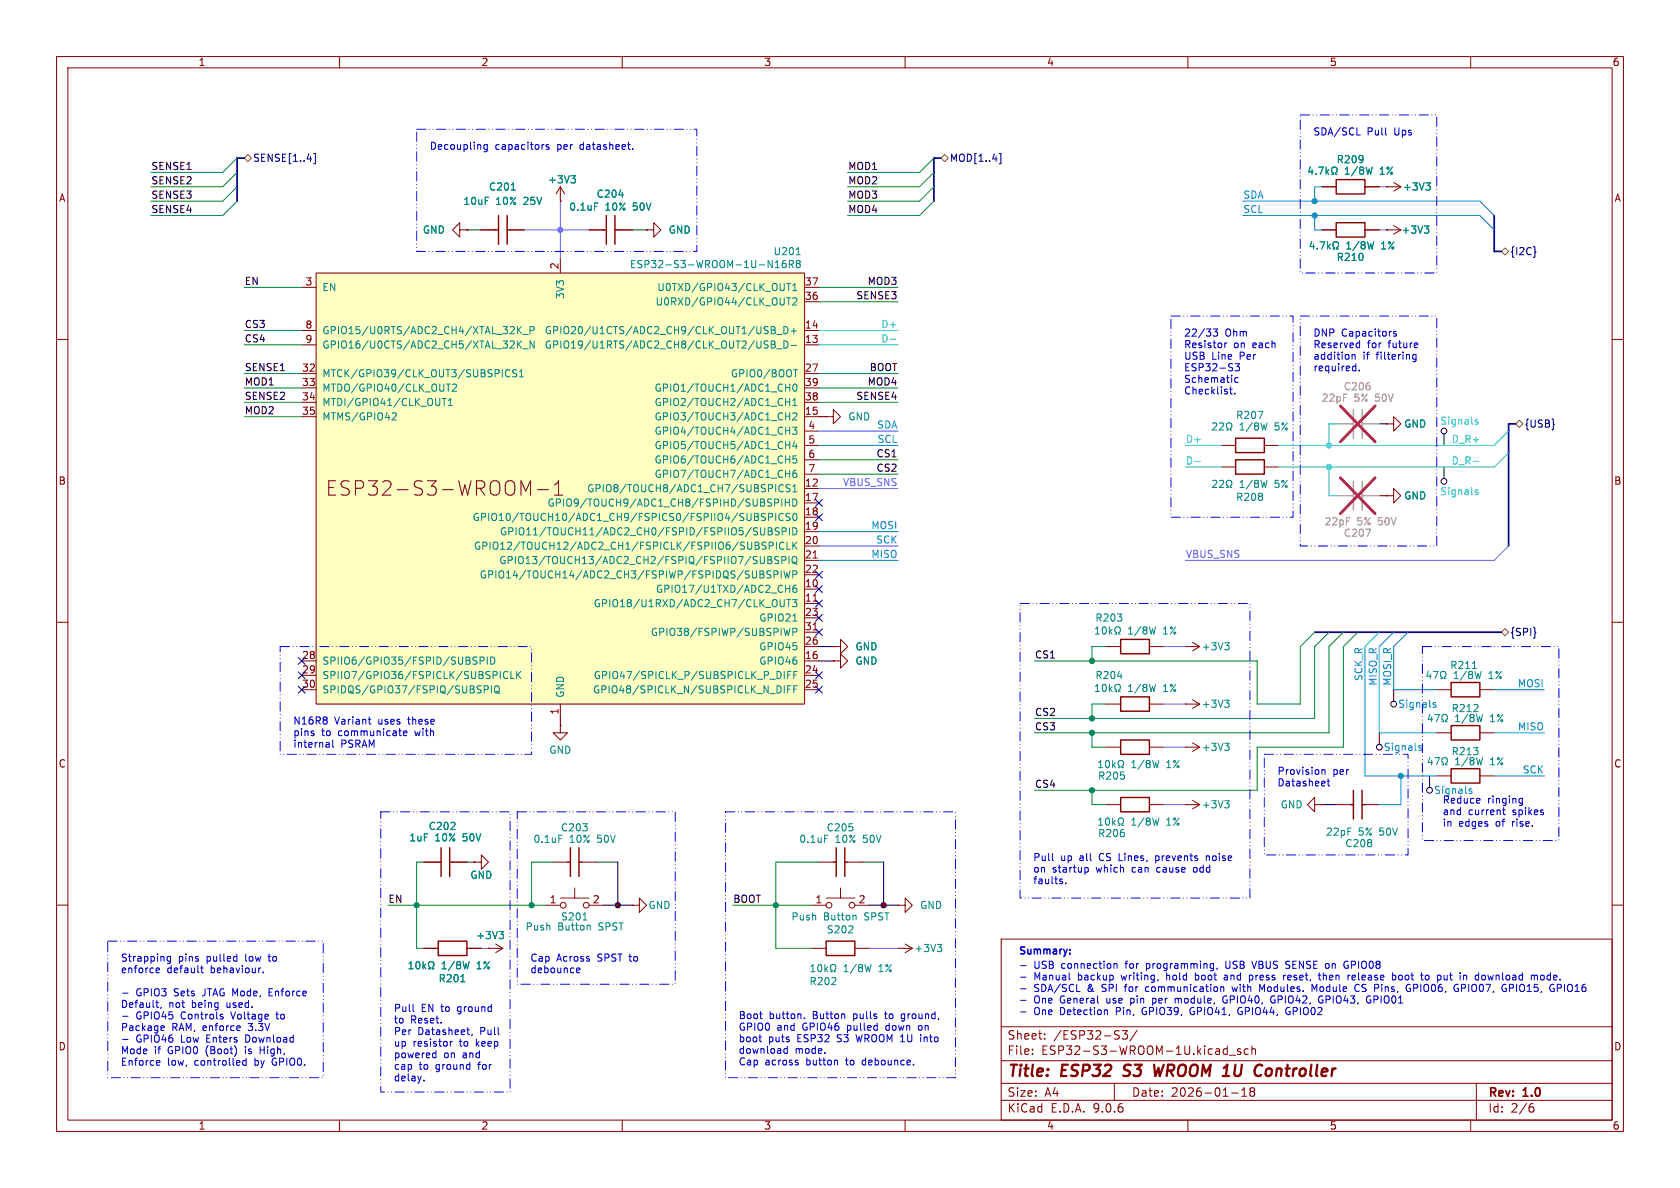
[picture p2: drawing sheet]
<svg xmlns="http://www.w3.org/2000/svg" width="297mm" height="210mm" viewBox="0 0 297 210" stroke-linecap="round" stroke-linejoin="round" font-family="sans-serif">
<defs><g id="words">
<text font-size="3.5" fill="#840000" x="57.5" y="87.9">ESP32-S3-WROOM-1</text>
<g font-size="2.8" fill="#840000">
<text x="178" y="190.9">Title:</text>
<text x="187.7" y="190.9">ESP32</text>
<text x="199.5" y="190.9">S3</text>
<text x="205.6" y="190.9">WROOM 1U</text>
<text x="225" y="190.9">Controller</text>
</g>
<g font-size="2.1" fill="#840000">
<text x="178" y="184">Sheet:</text>
<text x="186.2" y="184">/ESP32-S3/</text>
<text x="178" y="186.7">File:</text>
<text x="184.1" y="186.7">ESP32-S3-WROOM-1U.kicad_sch</text>
<text x="178" y="196.9">KiCad</text>
<text x="178" y="194.1">Size:</text>
<text x="184.7" y="194.1">A4</text>
<text x="185.7" y="196.9">E.D.A.</text>
<text x="193.3" y="196.9">9.0.6</text>
<text x="200" y="194.1">Date:</text>
<text x="207" y="194.1">2026-01-18</text>
<text x="263" y="194.3">Rev:</text>
<text x="263" y="196.9">Id:</text>
<text x="267.1" y="196.9">2/6</text>
<text x="269.4" y="194.3">1.0</text>
</g>
<g font-size="1.8" fill="#840000">
<text x="35" y="11.9">1</text>
<text x="85" y="11.9">2</text>
<text x="135" y="11.9">3</text>
<text x="185" y="11.9">4</text>
<text x="235" y="11.9">5</text>
<text x="285" y="11.9">6</text>
<text x="10.3" y="35.9">A</text>
<text x="285.3" y="35.9">A</text>
<text x="98.8" y="47.7" transform="rotate(-90 98.8 47.7)">2</text>
<text x="53.9" y="50.5">3</text>
<text x="142.2" y="50.5">37</text>
<text x="142.2" y="53.1">36</text>
<text x="53.9" y="58.2">8</text>
<text x="142.2" y="58.2">14</text>
<text x="53.3" y="65.8">32</text>
<text x="53.9" y="60.7">9</text>
<text x="142.2" y="60.7">13</text>
<text x="142.2" y="65.8">27</text>
<text x="53.3" y="68.3">33</text>
<text x="53.3" y="70.9">34</text>
<text x="142.2" y="68.3">39</text>
<text x="142.2" y="70.9">38</text>
<text x="53.3" y="73.4">35</text>
<text x="142.2" y="73.4">15</text>
<text x="142.8" y="75.9">4</text>
<text x="142.8" y="78.5">5</text>
<text x="142.8" y="81">6</text>
<text x="142.8" y="83.6">7</text>
<text x="10.3" y="85.9">B</text>
<text x="142.2" y="86.1">12</text>
<text x="142.2" y="88.6">17</text>
<text x="285.3" y="85.9">B</text>
<text x="142.2" y="91.2">18</text>
<text x="142.2" y="93.7">19</text>
<text x="142.2" y="96.3">20</text>
<text x="142.2" y="98.8">21</text>
<text x="142.2" y="101.3">22</text>
<text x="142.2" y="103.9">10</text>
<text x="142.2" y="106.4">11</text>
<text x="142.2" y="109">23</text>
<text x="142.2" y="111.5">31</text>
<text x="53.3" y="116.6">28</text>
<text x="53.3" y="119.1">29</text>
<text x="142.2" y="114">26</text>
<text x="142.2" y="116.6">16</text>
<text x="142.2" y="119.1">24</text>
<text x="53.3" y="121.7">30</text>
<text x="142.2" y="121.7">25</text>
<text x="98.8" y="126.4" transform="rotate(-90 98.8 126.4)">1</text>
<text x="10.3" y="135.9">C</text>
<text x="285.3" y="135.9">C</text>
<text x="97.1" y="159.8">1</text>
<text x="104.7" y="159.8">2</text>
<text x="144.1" y="159.8">1</text>
<text x="151.7" y="159.8">2</text>
<text x="10.3" y="185.9">D</text>
<text x="285.3" y="185.9">D</text>
<text x="35" y="199.9">1</text>
<text x="85" y="199.9">2</text>
<text x="135" y="199.9">3</text>
<text x="185" y="199.9">4</text>
<text x="235" y="199.9">5</text>
<text x="285" y="199.9">6</text>
</g>
<g font-size="1.8" fill="#000084">
<text x="44.6" y="28.8">SENSE[1..4]</text>
<text x="167.8" y="28.8">MOD[1..4]</text>
<text x="266.9" y="45.3">{I2C}</text>
<text x="269.4" y="75.8">{USB}</text>
<text x="266.9" y="112.6">{SPI}</text>
</g>
<g font-size="1.8" fill="#0000c2">
<text x="75.9" y="26.8">Decoupling</text>
<text x="87.5" y="26.8">capacitors</text>
<text x="98.6" y="26.8">per</text>
<text x="102.8" y="26.8">datasheet.</text>
<text x="232.1" y="24.3">SDA/SCL</text>
<text x="241.7" y="24.3">Pull</text>
<text x="246.6" y="24.3">Ups</text>
<text x="209.2" y="59.8">22/33</text>
<text x="216.6" y="59.8">Ohm</text>
<text x="232.1" y="59.8">DNP</text>
<text x="237.1" y="59.8">Capacitors</text>
<text x="209.2" y="61.9">Resistor</text>
<text x="209.2" y="63.9">USB</text>
<text x="209.2" y="66">ESP32-S3</text>
<text x="214.2" y="63.9">Line</text>
<text x="218.1" y="61.9">on</text>
<text x="219.3" y="63.9">Per</text>
<text x="221.6" y="61.9">each</text>
<text x="232.1" y="61.9">Reserved</text>
<text x="232.1" y="63.9">addition</text>
<text x="232.1" y="66">required.</text>
<text x="240.9" y="63.9">if</text>
<text x="241.7" y="61.9">for</text>
<text x="243.4" y="63.9">filtering</text>
<text x="245.6" y="61.9">future</text>
<text x="209.2" y="68">Schematic</text>
<text x="209.2" y="70.1">Checklist.</text>
<text x="51.8" y="128.4">N16R8</text>
<text x="51.8" y="130.5">pins</text>
<text x="56.9" y="130.5">to</text>
<text x="59.2" y="128.4">Variant</text>
<text x="59.9" y="130.5">communicate</text>
<text x="67" y="128.4">uses</text>
<text x="72.4" y="128.4">these</text>
<text x="73.6" y="130.5">with</text>
<text x="51.8" y="132.5">internal</text>
<text x="60.2" y="132.5">PSRAM</text>
<text x="225.7" y="137.3">Provision</text>
<text x="235.6" y="137.3">per</text>
<text x="225.7" y="139.3">Datasheet</text>
<text x="255" y="142.4">Reduce</text>
<text x="263" y="142.4">ringing</text>
<text x="255" y="144.4">and</text>
<text x="255" y="146.5">in</text>
<text x="257.9" y="146.5">edges</text>
<text x="259.6" y="144.4">current</text>
<text x="264.6" y="146.5">of</text>
<text x="267.5" y="144.4">spikes</text>
<text x="267.6" y="146.5">rise.</text>
<text x="182.6" y="152.5">Pull</text>
<text x="182.6" y="154.6">on</text>
<text x="186" y="154.6">startup</text>
<text x="187.5" y="152.5">up</text>
<text x="191" y="152.5">all</text>
<text x="193.9" y="154.6">which</text>
<text x="194.6" y="152.5">CS Lines,</text>
<text x="200.4" y="154.6">can</text>
<text x="204.9" y="152.5">prevents</text>
<text x="205" y="154.6">cause</text>
<text x="211.6" y="154.6">odd</text>
<text x="214.1" y="152.5">noise</text>
<text x="182.6" y="156.6">faults.</text>
<text x="21.3" y="170.3">Strapping</text>
<text x="21.3" y="172.4">enforce</text>
<text x="29.5" y="172.4">default</text>
<text x="31.5" y="170.3">pins</text>
<text x="36.6" y="170.3">pulled</text>
<text x="37.3" y="172.4">behaviour.</text>
<text x="43.7" y="170.3">low</text>
<text x="48" y="170.3">to</text>
<text x="93.7" y="170.3">Cap</text>
<text x="93.7" y="172.4">debounce</text>
<text x="98.4" y="170.3">Across</text>
<text x="105.7" y="170.3">SPST to</text>
<text x="180" y="169.4">Summary:</text>
<text x="182.8" y="171.6">USB</text>
<text x="182.8" y="173.6">Manual</text>
<text x="187.7" y="171.6">connection</text>
<text x="190.6" y="173.6">backup</text>
<text x="198.5" y="173.6">writing,</text>
<text x="199.3" y="171.6">for</text>
<text x="203.1" y="171.6">programming,</text>
<text x="206.7" y="173.6">hold</text>
<text x="211.9" y="173.6">boot</text>
<text x="217.3" y="173.6">and</text>
<text x="217.3" y="171.6">USB</text>
<text x="221.9" y="173.6">press</text>
<text x="222.3" y="171.6">VBUS</text>
<text x="228.2" y="173.6">reset,</text>
<text x="228.4" y="171.6">SENSE on</text>
<text x="234.6" y="173.6">then</text>
<text x="239.1" y="171.6">GPIO08</text>
<text x="239.9" y="173.6">release</text>
<text x="248" y="173.6">boot</text>
<text x="253.3" y="173.6">to</text>
<text x="256.4" y="173.6">put</text>
<text x="260.6" y="173.6">in</text>
<text x="263.5" y="173.6">download</text>
<text x="273.6" y="173.6">mode.</text>
<text x="21.3" y="178.5">Default,</text>
<text x="24" y="176.5">GPIO3</text>
<text x="29.8" y="178.5">not</text>
<text x="30.9" y="176.5">Sets</text>
<text x="34" y="178.5">being</text>
<text x="36.1" y="176.5">JTAG Mode,</text>
<text x="40.3" y="178.5">used.</text>
<text x="48.2" y="176.5">Enforce</text>
<text x="69.5" y="179.2">Pull</text>
<text x="74.5" y="179.2">EN to</text>
<text x="81.1" y="179.2">ground</text>
<text x="182.8" y="175.7">SDA/SCL</text>
<text x="182.8" y="177.7">One</text>
<text x="182.8" y="179.8">One</text>
<text x="187.5" y="177.7">General</text>
<text x="187.5" y="179.8">Detection</text>
<text x="192.3" y="175.7">&amp;</text>
<text x="195.1" y="175.7">SPI</text>
<text x="195.9" y="177.7">use</text>
<text x="197.6" y="179.8">Pin,</text>
<text x="199.3" y="175.7">for</text>
<text x="200.3" y="177.7">pin</text>
<text x="202.4" y="179.8">GPIO39,</text>
<text x="203.2" y="175.7">communication</text>
<text x="204.4" y="177.7">per</text>
<text x="208.6" y="177.7">module,</text>
<text x="211" y="179.8">GPIO41,</text>
<text x="217.2" y="177.7">GPIO40,</text>
<text x="218.7" y="175.7">with</text>
<text x="219.7" y="179.8">GPIO44,</text>
<text x="223.7" y="175.7">Modules.</text>
<text x="225.9" y="177.7">GPIO42,</text>
<text x="228.4" y="179.8">GPIO02</text>
<text x="233.2" y="175.7">Module</text>
<text x="234.6" y="177.7">GPIO43,</text>
<text x="241" y="175.7">CS Pins,</text>
<text x="243.3" y="177.7">GPIO01</text>
<text x="250.5" y="175.7">GPIO06,</text>
<text x="259.1" y="175.7">GPIO07,</text>
<text x="267.8" y="175.7">GPIO15,</text>
<text x="276.5" y="175.7">GPIO16</text>
<text x="21.3" y="182.6">Package</text>
<text x="24" y="180.5">GPIO45</text>
<text x="24" y="184.6">GPIO46</text>
<text x="30.4" y="182.6">RAM, enforce</text>
<text x="32.1" y="180.5">Controls</text>
<text x="32.1" y="184.6">Low</text>
<text x="36.8" y="184.6">Enters</text>
<text x="41.2" y="180.5">Voltage</text>
<text x="43.9" y="184.6">Download</text>
<text x="44.2" y="182.6">3.3V</text>
<text x="49.4" y="180.5">to</text>
<text x="69.5" y="181.3">to</text>
<text x="69.5" y="183.3">Per</text>
<text x="69.5" y="185.3">up</text>
<text x="72.6" y="181.3">Reset.</text>
<text x="73" y="185.3">resistor</text>
<text x="73.8" y="183.3">Datasheet,</text>
<text x="81.4" y="185.3">to</text>
<text x="84.4" y="185.3">keep</text>
<text x="85" y="183.3">Pull</text>
<text x="130.5" y="180.5">Boot</text>
<text x="130.5" y="182.5">GPIO0</text>
<text x="130.5" y="184.6">boot</text>
<text x="135.8" y="184.6">puts</text>
<text x="136" y="180.5">button.</text>
<text x="137.3" y="182.5">and</text>
<text x="141.1" y="184.6">ESP32</text>
<text x="142" y="182.5">GPIO46</text>
<text x="143.8" y="180.5">Button</text>
<text x="148.3" y="184.6">S3</text>
<text x="150" y="182.5">pulled</text>
<text x="151.1" y="180.5">pulls</text>
<text x="151.9" y="184.6">WROOM 1U</text>
<text x="156.9" y="180.5">to</text>
<text x="157.1" y="182.5">down</text>
<text x="160" y="180.5">ground,</text>
<text x="163" y="182.5">on</text>
<text x="163.6" y="184.6">into</text>
<text x="21.3" y="186.7">Mode</text>
<text x="21.3" y="188.7">Enforce</text>
<text x="27.3" y="186.7">if</text>
<text x="29.6" y="188.7">low,</text>
<text x="29.8" y="186.7">GPIO0</text>
<text x="34.5" y="188.7">controlled</text>
<text x="36.6" y="186.7">(Boot)</text>
<text x="43.8" y="186.7">is</text>
<text x="45.3" y="188.7">by</text>
<text x="46.6" y="186.7">High,</text>
<text x="48.6" y="188.7">GPIO0.</text>
<text x="69.5" y="187.4">powered</text>
<text x="69.5" y="189.4">cap</text>
<text x="69.5" y="191.5">delay.</text>
<text x="74.1" y="189.4">to</text>
<text x="77.1" y="189.4">ground</text>
<text x="78.4" y="187.4">on</text>
<text x="81.9" y="187.4">and</text>
<text x="84.8" y="189.4">for</text>
<text x="130.5" y="186.6">download</text>
<text x="130.5" y="188.7">Cap</text>
<text x="135.2" y="188.7">across</text>
<text x="140.6" y="186.6">mode.</text>
<text x="142.6" y="188.7">button</text>
<text x="149.8" y="188.7">to</text>
<text x="152.9" y="188.7">debounce.</text>
</g>
<g font-size="1.8" fill="#008484">
<text x="236.2" y="29.1">R209</text>
<text x="86.3" y="33.9">C201</text>
<text x="96.8" y="32.6">+3V3</text>
<text x="105.4" y="35.2">C204</text>
<text x="237.7" y="31.1">1/8W</text>
<text x="244.1" y="31.1">1%</text>
<text x="247.9" y="33.9">+3V3</text>
<text x="74.7" y="41.5">GND</text>
<text x="81.8" y="36.4">10uF</text>
<text x="87.6" y="36.4">10%</text>
<text x="92.7" y="36.4">25V</text>
<text x="100.5" y="37.4">0.1uF</text>
<text x="107" y="37.4">10%</text>
<text x="112" y="37.4">50V</text>
<text x="118.1" y="41.5">GND</text>
<text x="247.7" y="41.5">+3V3</text>
<text x="111.3" y="47.6">ESP32-S3-WROOM-1U-N16R8</text>
<text x="136.7" y="45.3">U201</text>
<text x="236.2" y="46.3">R210</text>
<text x="237.9" y="44.3">1/8W</text>
<text x="244.3" y="44.3">1%</text>
<text x="56.9" y="51.7">EN</text>
<text x="99.9" y="53" transform="rotate(-90 99.9 53)">3V3</text>
<text x="116.1" y="51.7">U0TXD/GPIO43/CLK_OUT1</text>
<text x="56.9" y="59.3">GPIO15/U0RTS/ADC2_CH4/XTAL_32K_P</text>
<text x="96.2" y="59.3">GPIO20/U1CTS/ADC2_CH9/CLK_OUT1/USB_D+</text>
<text x="115.8" y="54.2">U0RXD/GPIO44/CLK_OUT2</text>
<text x="56.9" y="61.8">GPIO16/U0CTS/ADC2_CH5/XTAL_32K_N</text>
<text x="96.2" y="61.8">GPIO19/U1RTS/ADC2_CH8/CLK_OUT2/USB_D-</text>
<text x="56.9" y="66.9">MTCK/GPIO39/CLK_OUT3/SUBSPICS1</text>
<text x="56.9" y="69.4">MTDO/GPIO40/CLK_OUT2</text>
<text x="56.9" y="72">MTDI/GPIO41/CLK_OUT1</text>
<text x="115.6" y="69.4">GPIO1/TOUCH1/ADC1_CH0</text>
<text x="115.6" y="72">GPIO2/TOUCH2/ADC1_CH1</text>
<text x="129.1" y="66.9">GPIO0/BOOT</text>
<text x="56.9" y="74.5">MTMS/GPIO42</text>
<text x="115.6" y="74.5">GPIO3/TOUCH3/ADC1_CH2</text>
<text x="115.6" y="77.1">GPIO4/TOUCH4/ADC1_CH3</text>
<text x="149.9" y="74.5">GND</text>
<text x="218.4" y="74.3">R207</text>
<text x="219.1" y="76.3">1/8W</text>
<text x="225.5" y="76.3">5%</text>
<text x="248.2" y="75.8">GND</text>
<text x="115.6" y="79.6">GPIO5/TOUCH5/ADC1_CH4</text>
<text x="115.6" y="82.1">GPIO6/TOUCH6/ADC1_CH5</text>
<text x="96.7" y="89.8">GPIO9/TOUCH9/ADC1_CH8/FSPIHD/SUBSPIHD</text>
<text x="103.7" y="87.2">GPIO8/TOUCH8/ADC1_CH7/SUBSPICS1</text>
<text x="115.6" y="84.7">GPIO7/TOUCH7/ADC1_CH6</text>
<text x="218.4" y="88.7">R208</text>
<text x="219.1" y="86.5">1/8W</text>
<text x="225.5" y="86.5">5%</text>
<text x="248.2" y="88.5">GND</text>
<text x="83.4" y="92.3">GPIO10/TOUCH10/ADC1_CH9/FSPICS0/FSPIIO4/SUBSPICS0</text>
<text x="88.3" y="94.8">GPIO11/TOUCH11/ADC2_CH0/FSPID/FSPIIO5/SUBSPID</text>
<text x="83.7" y="97.4">GPIO12/TOUCH12/ADC2_CH1/FSPICLK/FSPIIO6/SUBSPICLK</text>
<text x="88.2" y="99.9">GPIO13/TOUCH13/ADC2_CH2/FSPIQ/FSPIIO7/SUBSPIQ</text>
<text x="84.7" y="102.5">GPIO14/TOUCH14/ADC2_CH3/FSPIWP/FSPIDQS/SUBSPIWP</text>
<text x="104.9" y="107.5">GPIO18/U1RXD/ADC2_CH7/CLK_OUT3</text>
<text x="115.9" y="105">GPIO17/U1TXD/ADC2_CH6</text>
<text x="115" y="112.6">GPIO38/FSPIWP/SUBSPIWP</text>
<text x="134.1" y="110.1">GPIO21</text>
<text x="193.6" y="110.1">R203</text>
<text x="199.4" y="112.4">1/8W</text>
<text x="205.7" y="112.4">1%</text>
<text x="56.9" y="117.7">SPIIO6/GPIO35/FSPID/SUBSPID</text>
<text x="134.1" y="115.2">GPIO45</text>
<text x="134.1" y="117.7">GPIO46</text>
<text x="151.1" y="115.2">GND</text>
<text x="151.1" y="117.7">GND</text>
<text x="212.4" y="115.2">+3V3</text>
<text x="256.3" y="118.5">R211</text>
<text x="56.9" y="120.2">SPIIO7/GPIO36/FSPICLK/SUBSPICLK</text>
<text x="56.9" y="122.8">SPIDQS/GPIO37/FSPIQ/SUBSPIQ</text>
<text x="99.9" y="123.4" transform="rotate(-90 99.9 123.4)">GND</text>
<text x="104.7" y="122.8">GPIO48/SPICLK_N/SUBSPICLK_N_DIFF</text>
<text x="104.9" y="120.2">GPIO47/SPICLK_P/SUBSPICLK_P_DIFF</text>
<text x="193.6" y="120.2">R204</text>
<text x="199.4" y="122.5">1/8W</text>
<text x="205.7" y="122.5">1%</text>
<text x="212.4" y="125.3">+3V3</text>
<text x="256.9" y="120.2">1/8W</text>
<text x="263.3" y="120.2">1%</text>
<text x="256.5" y="126.1">R212</text>
<text x="257.2" y="127.9">1/8W</text>
<text x="263.6" y="127.9">1%</text>
<text x="97" y="133.5">GND</text>
<text x="199.9" y="136">1/8W</text>
<text x="206.3" y="136">1%</text>
<text x="212.4" y="132.9">+3V3</text>
<text x="256.5" y="133.7">R213</text>
<text x="257.2" y="135.5">1/8W</text>
<text x="263.6" y="135.5">1%</text>
<text x="194" y="138">R205</text>
<text x="212.4" y="143.1">+3V3</text>
<text x="226.3" y="143.1">GND</text>
<text x="72.3" y="148.9">1uF</text>
<text x="75.7" y="146.9">C202</text>
<text x="76.9" y="148.9">10%</text>
<text x="81.9" y="148.9">50V</text>
<text x="94.2" y="149.2">0.1uF</text>
<text x="99" y="147.2">C203</text>
<text x="100.6" y="149.2">10%</text>
<text x="105.7" y="149.2">50V</text>
<text x="141.2" y="149.2">0.1uF</text>
<text x="146" y="147.2">C205</text>
<text x="147.6" y="149.2">10%</text>
<text x="152.7" y="149.2">50V</text>
<text x="194" y="148.2">R206</text>
<text x="199.9" y="146.2">1/8W</text>
<text x="206.3" y="146.2">1%</text>
<text x="234.3" y="147.9">22pF</text>
<text x="237.7" y="150">C208</text>
<text x="240.1" y="147.9">5%</text>
<text x="244" y="147.9">50V</text>
<text x="83.1" y="155.5">GND</text>
<text x="114.5" y="160.9">GND</text>
<text x="162.6" y="160.9">GND</text>
<text x="84.1" y="166.2">+3V3</text>
<text x="92.8" y="164.7">Push</text>
<text x="98.6" y="164.7">Button</text>
<text x="99.1" y="162.9">S201</text>
<text x="105.9" y="164.7">SPST</text>
<text x="139.8" y="162.9">Push</text>
<text x="145.6" y="162.9">Button</text>
<text x="146.1" y="165.2">S202</text>
<text x="152.9" y="162.9">SPST</text>
<text x="77.4" y="173.8">R201</text>
<text x="78" y="171.6">1/8W</text>
<text x="84.4" y="171.6">1%</text>
<text x="149.1" y="172.1">1/8W</text>
<text x="155.5" y="172.1">1%</text>
<text x="161.6" y="168.5">+3V3</text>
<text x="143" y="174.3">R202</text>
</g>
<g font-size="1.8">
<text x="26.7" y="35.2">SENSE3</text>
<text x="26.7" y="32.7">SENSE2</text>
<text x="26.7" y="30.1">SENSE1</text>
<text x="149.9" y="30.1">MOD1</text>
<text x="149.9" y="35.2">MOD3</text>
<text x="149.9" y="32.7">MOD2</text>
<text x="26.7" y="37.8">SENSE4</text>
<text x="149.9" y="37.8">MOD4</text>
<text x="43.2" y="50.5">EN</text>
<text x="151.3" y="53">SENSE3</text>
<text x="153.3" y="50.5">MOD3</text>
<text x="43.2" y="58.1">CS3</text>
<text x="43.2" y="60.6">CS4</text>
<text x="43.2" y="65.7">SENSE1</text>
<text x="153.6" y="65.7">BOOT</text>
<text x="43.2" y="70.8">SENSE2</text>
<text x="43.2" y="68.2">MOD1</text>
<text x="151.3" y="70.8">SENSE4</text>
<text x="153.3" y="68.2">MOD4</text>
<text x="43.2" y="73.3">MOD2</text>
<text x="154.9" y="80.9">CS1</text>
<text x="154.9" y="83.5">CS2</text>
<text x="182.9" y="116.5">CS1</text>
<text x="182.9" y="126.7">CS2</text>
<text x="182.9" y="129.2">CS3</text>
<text x="182.9" y="139.4">CS4</text>
<text x="68.6" y="159.7">EN</text>
<text x="129.5" y="159.7">BOOT</text>
</g>
<g font-size="1.8" fill="#0089ff">
<text x="219.7" y="35.2">SDA</text>
<text x="219.7" y="37.8">SCL</text>
<text x="155" y="75.9">SDA</text>
<text x="155" y="78.4">SCL</text>
<text x="154" y="93.6">MOSI</text>
<text x="154" y="98.7">MISO</text>
<text x="154.8" y="96.2">SCK</text>
<text x="241" y="120.5" transform="rotate(-90 241 120.5)">SCK_R</text>
<text x="243.5" y="121.3" transform="rotate(-90 243.5 121.3)">MISO_R</text>
<text x="246" y="121.3" transform="rotate(-90 246 121.3)">MOSI_R</text>
<text x="247.1" y="125.3">Signals</text>
<text x="268.3" y="121.6">MOSI</text>
<text x="268.3" y="129.2">MISO</text>
<text x="244.5" y="132.9">Signals</text>
<text x="269.1" y="136.8">SCK</text>
<text x="253.4" y="140.6">Signals</text>
</g>
<g font-size="1.8" fill="#00f5ff">
<text x="155.7" y="58.1">D+</text>
<text x="155.7" y="60.6">D-</text>
<text x="254.5" y="75.3">Signals</text>
<text x="209.5" y="78.4">D+</text>
<text x="209.5" y="82.2">D-</text>
<text x="256.5" y="78.4">D_R+</text>
<text x="256.5" y="82.2">D_R-</text>
<text x="254.5" y="87.7">Signals</text>
</g>
<g font-size="1.8" fill="#a1a1a1">
<text x="233.5" y="71.2">22pF</text>
<text x="237.5" y="69.2">C206</text>
<text x="239.4" y="71.2">5%</text>
<text x="243.2" y="71.2">50V</text>
<text x="234.1" y="93.1">22pF</text>
<text x="237.5" y="95.1">C207</text>
<text x="239.9" y="93.1">5%</text>
<text x="243.7" y="93.1">50V</text>
</g>
<g font-size="1.8" fill="#c500ff">
<text x="148.9" y="86">VBUS_SNS</text>
<text x="209.5" y="98.7">VBUS_SNS</text>
</g>
</g></defs>
<g fill="none" stroke="#840000" stroke-width=".18">
<path d="M10 10h277v190h-277zM12 12h273v186h-273zM60 10v2M110 10v2M160 10v2M210 10v2M260 10v2M99.1 35.6h.1M99.1 33l-.8 1.3M99.1 33l.7 1.3M99.1 33v2.6M233.7 33h2.5"/>
<path d="M241.3 33h2.5M245.1 33h.1M245.1 33h2.5M246.4 39.9l1.2 .7M246.4 32.3l1.2 .7M247.6 33l-1.2 .8M81.3 40.6v-1.2l-1.3 1.2 1.3 1.3v-1.3h1.2M82.5 40.6h.1M85.1 40.6h2.5M90.2 40.6h2.5M104.1 40.6h2.6M109.2 40.6h2.6"/>
<path d="M114.3 40.6h1.3v-1.2l1.2 1.2-1.2 1.3v-1.3M114.3 40.6h.1M245.1 40.6h.1M245.1 40.6h2.5M247.6 40.6l-1.2 .8M10 60h2M146 73.7h1.3v-1.3l1.3 1.3-1.3 1.2v-1.2M146 73.7h.1M245.1 74.9h1.3v-1.2l1.2 1.2-1.2 1.3v-1.3M245.1 74.9h.1M285 60h2M10 110h2"/>
<path d="M147.3 114.3h1.3v-1.3l1.3 1.3-1.3 1.3v-1.3M147.3 114.3h.1M147.3 116.8h1.3v-1.2l1.3 1.2-1.3 1.3v-1.3M147.3 116.8h.1M209.5 114.3h.1M209.5 114.3h2.6M210.8 113.5l1.3 .8M212.1 114.3l-1.3 .8M285 110h2M99.1 128.3v1.2h1.2l-1.2 1.3-1.3-1.3h1.3M99.1 128.3h.1M195.6 124.5h2.5"/>
<path d="M195.6 132.1h2.5M203.2 124.5h2.5M203.2 132.1h2.5M209.5 124.5h.1M209.5 132.1h.1M209.5 124.5h2.6M209.5 132.1h2.6M210.8 123.7l1.3 .8M210.8 131.3l1.3 .8M212.1 124.5l-1.3 .7M212.1 132.1l-1.3 .7M254 137.2h2.5"/>
<path d="M254 129.5h2.5M254 121.9h2.5M261.6 137.2h2.6M261.6 129.5h2.6M261.6 121.9h2.6M74.9 152.4h2.6M80 152.4h2.5M83.8 152.4h1.3v-1.3l1.3 1.3-1.3 1.3v-1.3M83.8 152.4h.1M97.8 152.4h2.5M99.1 158.8h5M101.6 157v1.8"/>
<path d="M102.9 152.4h2.5M144.8 152.4h2.5M146 158.8h5.1M148.6 157v1.8M149.9 152.4h2.5M195.6 142.2h2.5M203.2 142.2h2.5M209.5 142.2h.1M209.5 142.2h2.6M210.8 141.5l1.3 .7M212.1 142.2l-1.3 .8M10 160h2"/>
<path d="M74.9 167.6h2.6M82.5 167.6h2.6M86.4 167.6h.1M86.4 167.6h2.5M87.6 166.9l1.3 .7M88.9 167.6l-1.3 .8M96.5 160h2.6M104.1 160h2.6M111.8 160h1.2v-1.2l1.3 1.2-1.3 1.3v-1.3M111.8 160h.1M143.5 167.6h2.5M143.5 160h2.5"/>
<path d="M151.1 167.6h2.6M151.1 160h2.6M158.7 160h1.3v-1.2l1.3 1.2-1.3 1.3v-1.3M158.7 160h.1M158.7 167.6h.1M158.7 167.6h2.6M160 166.9l1.3 .7M161.3 167.6l-1.3 .8M177 166h108v32h-108zM285 160h2M60 198v2M110 198v2"/>
<path d="M160 198v2M177 194.5h108M177 191.5h108M177 187.5h108M177 181.5h108M182.5 186.3v.1M182.5 185.5v.1M184.7 183.6v.1M184.7 182.8v.1M197 191.5v3M198.4 182.2h.9l-.5 .6 .4 .1v.7l-.2 .1h-.4l-.2-.1M201 182.1l-1.3 2"/>
<path d="M210 198v2M216.8 185.4l.2 .1M217 184.9v1.5M217 186.3l-.2 .1M217.3 186.5h1.2M217.7 193.2h1.2M219.3 185.5l-.3-.1-.3 .2 .1 .2 .5 .2v.3h-.6M219.5 193.8h.9M219.5 192.7l.5-.4v1.5M220.7 185.5l-.5-.1-.2 .3v.4l.1 .2h.6M221.2 192.9l-.2 .3v.5l.2 .1 .5-.1 .1-.2-.1-.4-.2-.2M221.2 192.9l-.2-.2 .2-.4 .5 .1 .1 .2-.3 .3"/>
<path d="M221.2 192.9h.3M221.3 185.5l.2-.1 .4 .1 .1 .9M221.3 184.9v1.5M260 198v2M261 191.5v6.5M270.6 195.7h.4l.2 .3-.1 .5-.5 .1M271 195.1l-.4 .1"/>
<circle cx="99.6" cy="160" r=".51"/>
<circle cx="103.6" cy="160" r=".51"/>
<circle cx="146.6" cy="160" r=".51"/>
<circle cx="150.6" cy="160" r=".51"/>
</g>
<path d="M198.6 190.1l.2 .1M198.9 188.4l-.2 .4 .1 .2M204 188.2l.3 2 .5-1.4 .2 1.4 .7-2M224.5 188.9a.62 .62 0 0 0-.7 .4v.7a.52 .52 0 0 0 .8 .1" fill="none" stroke="#840000" stroke-width=".4"/>
<g fill="none" stroke="#008484" stroke-width=".18">
<path d="M90.4 33.6h.7M100.9 31.1h.8l-.4 .4M101.5 31.5l.2 .3v.3l-.2 .2M105.1 35.9h.6M109.4 34.4h.8M231.7 29.5l-.3 .9h.7M232 30v.8M232.6 30.7v.1M233.1 29.5h.9l-.6 1.3M234.4 29.5v1.3M234.6 30.3l.3 .5M234.9 30l-.5 .4"/>
<path d="M235.8 29.5l-.2 .1a.58 .58 0 0 0 .1 1v.2h-.3M236.2 29.6a.58 .58 0 0 1-.1 1v.2h.3M242.6 29.5l-.3 1.3M251.8 39.9h.8l-.4 .5M252.1 32.3h.8l-.5 .5M252.6 32.8l.3 .3v.3l-.3 .2M252.4 40.4l.2 .3v.3l-.2 .2M197.6 119.5h.8M216.5 113.6h.8l-.4 .5M217.1 114.1l.2 .2v.3l-.2 .3M252.5 118.6l-.3 .9h.8M252.8 119.1v.9"/>
<path d="M253.4 118.7h.8l-.5 1.3M254.7 120h.3v-.3a.54 .54 0 0 1-.3-.7 .54 .54 0 0 1 .7-.3 .58 .58 0 0 1-.1 1v.3h.3M260.3 118.2h.7M261.8 118.7l-.3 1.3M193.6 122.2h.8M193.6 121.3l.4-.3v1.2M194.2 135.7h.7M194.2 134.8l.4-.4v1.3M195 121.1l.2-.1a.68 .68 0 0 1 .4 .6 .68 .68 0 0 1-.4 .6l-.2-.1-.1-.3zM195.6 134.5l.1-.1a.68 .68 0 0 1 .5 .7 .68 .68 0 0 1-.5 .6 .84 .84 0 0 1-.1-1.2zM196.1 121v1.2M196.2 121.8l.4 .4"/>
<path d="M196.6 121.4l-.5 .5M196.7 134.4v1.3M196.8 135.2l.4 .5M197.1 122.2h.3v-.2a.54 .54 0 0 1-.3-.7 .54 .54 0 0 1 .8-.3 .58 .58 0 0 1-.1 1v.2h.3M197.2 134.9l-.5 .4M197.7 135.7h.3v-.2a.54 .54 0 0 1-.3-.8 .54 .54 0 0 1 .8-.2 .58 .58 0 0 1-.2 1v.2h.3M204.3 121l-.3 1.2M204.9 134.4l-.3 1.3M216.5 123.8h.8l-.4 .5M216.5 131.4h.8l-.4 .5M217.1 131.9l.2 .2v.3l-.2 .3M217.1 124.3l.2 .2v.3l-.2 .2"/>
<path d="M252.8 133.9l-.3 .9h.8M252.8 126.2l-.3 1h.8M253.1 126.7v.9M253.1 134.4v.8M253.6 133.9h.9l-.6 1.3M253.6 126.3h.9l-.6 1.3M254.9 135.2h.3v-.2a.54 .54 0 0 1-.3-.8 .54 .54 0 0 1 .8-.2 .58 .58 0 0 1-.1 1v.2h.3M254.9 127.6h.3v-.3a.54 .54 0 0 1-.3-.7 .54 .54 0 0 1 .8-.2 .58 .58 0 0 1-.1 .9v.3h.3M262.1 133.9l-.3 1.3M262.1 126.3l-.3 1.3M194.2 145l.4-.4v1.3M194.2 145.9h.7"/>
<path d="M195.6 144.7l.1-.1a.68 .68 0 0 1 .5 .6 .68 .68 0 0 1-.5 .7 .84 .84 0 0 1-.1-1.2zM196.7 144.6v1.3M196.8 145.4l.4 .5M197.2 145l-.5 .5M197.7 145.9h.3v-.3a.54 .54 0 0 1-.3-.7 .54 .54 0 0 1 .8-.2 .58 .58 0 0 1-.2 .9v.3h.3M204.9 144.6l-.3 1.3M216.5 141.5h.8l-.4 .5M217.1 142l.2 .3v.3l-.2 .2M72.3 171.3h.7M72.3 170.4l.4-.4v1.3M73.6 170.1l.2-.1a.68 .68 0 0 1 .5 .6 .68 .68 0 0 1-.5 .7l-.2-.2-.1-.3zM74.8 170v1.3"/>
<path d="M74.9 170.8l.4 .5M75.3 170.4l-.5 .5M75.8 171.3h.3v-.3a.54 .54 0 0 1-.3-.7 .54 .54 0 0 1 .7-.2 .58 .58 0 0 1-.1 .9v.3h.3M81.5 173.6h.7M82.9 170l-.3 1.3M88.2 164.7h.8l-.4 .4M88.8 165.1l.2 .3v.3l-.2 .2M103.1 162.6h.7M104.2 163.6l.2 .1v.7M143.4 171.8h.7M143.4 170.9l.3-.4v1.3M144.7 170.6l.2-.1a.68 .68 0 0 1 .4 .6 .68 .68 0 0 1-.4 .7 .84 .84 0 0 1-.2-1.2z"/>
<path d="M145.8 170.5v1.3M146 171.3l.3 .5M146.3 170.9l-.5 .5M146.8 171.8h.3v-.3a.54 .54 0 0 1-.3-.7 .54 .54 0 0 1 .8-.2 .58 .58 0 0 1-.1 .9v.3h.3M150 164.9h.8M150.7 163.8v.4M151.2 161.8l.1 .2v.6M154 170.5l-.3 1.3M165.7 166.9h.8l-.4 .5M166.3 167.4l.2 .3v.3l-.2 .2"/>
</g>
<path d="M238.8 74.9h.5M239.3 72.4v5.1M240.8 72.4v5.1M240.8 74.9h.5M238.8 87.6h.5M239.3 85.1v5.1M240.8 87.6h.5M240.8 85.1v5.1" fill="none" stroke="#a1a1a1" stroke-width=".25"/>
<path d="M236.2 74.9h2.6M241.3 74.9h2.5M236.2 87.6h2.6M241.3 87.6h2.5M242.3 93.5l-.5 1.3" fill="none" stroke="#a1a1a1" stroke-width=".18"/>
<path d="M237 71.8l6.1 6.3M243.1 71.8l-6.1 6.3M237 84.5l6.1 6.3M243.1 84.5l-6.1 6.3" fill="none" stroke="#ff2626" stroke-width=".46"/>
<g fill="none" stroke="#840000" stroke-width=".25">
<path d="M88.1 38.1v5.1M89.7 38.1v5.1M107.2 38.1v5.1M108.7 38.1v5.1M236.2 31.8h5.1v2.5h-5.1zM87.6 40.6h.5M89.7 40.6h.5M106.7 40.6h.5M108.7 40.6h.5M198.1 123.2h5.1v2.5h-5.1zM198.1 130.8h5.1v2.6h-5.1zM256.5 135.9h5.1v2.5h-5.1z"/>
<path d="M256.5 128.3h5.1v2.5h-5.1zM256.5 120.7h5.1v2.5h-5.1zM77.5 152.4h.5M78 149.9v5M79.5 152.4h.5M79.5 149.9v5M100.3 152.4h.5M100.8 149.9v5M102.4 152.4h.5M102.4 149.9v5M147.3 152.4h.5M147.8 149.9v5"/>
<path d="M149.4 152.4h.5M149.4 149.9v5M198.1 141h5.1v2.5h-5.1zM77.5 166.4h5v2.5h-5zM146 166.4h5.1v2.5h-5.1z"/>
</g>
<path d="M55.9 48.3h86.3v76.2h-86.3z" fill="#ffffc2"/>
<g fill="none" stroke="#840000" stroke-width=".18">
<path d="M99.1 35.6h.1M233.7 33h2.5M241.3 33h2.5M245.1 33h.1M53.3 50.8h2.6M53.3 58.4h2.6M55.9 48.3h86.3v76.2h-86.3zM82.5 40.6h.1M85.1 40.6h2.5M90.2 40.6h2.5M99.1 45.7v2.6M104.1 40.6h2.6"/>
<path d="M109.2 40.6h2.6M114.3 40.6h.1M142.2 50.8h2.6M142.2 58.4h2.6M142.2 53.3h2.6M233.7 40.6h2.5M241.3 40.6h2.5M245.1 40.6h.1M53.3 61h2.6M53.3 66h2.6M53.3 68.6h2.6M53.3 71.1h2.6"/>
<path d="M53.3 73.7h2.6M142.2 61h2.6M142.2 66h2.6M142.2 68.6h2.6M142.2 71.1h2.6M142.2 73.7h2.6M142.2 76.2h2.6M142.2 78.7h2.6M215.9 78.7h2.5M223.5 78.7h2.6M245.1 74.9h.1M93 86.8l.8-1.8v2.5"/>
<path d="M95 86.6h1.9M98 87.5h1.5M98 85.7l.8-.7v2.5M142.2 81.3h2.6M142.2 83.8h2.6M142.2 86.4h2.6M142.2 88.9h2.6M142.2 91.4h2.6M142.2 94h2.6M142.2 96.5h2.6M142.2 99.1h2.6M143.8 98.6h.7"/>
<path d="M215.9 82.6h2.5M223.5 82.6h2.6M245.1 87.6h1.3v-1.2l1.2 1.2-1.2 1.3v-1.3M245.1 87.6h.1M53.3 116.8h2.6M53.3 119.4h2.6M142.2 116.8h2.6M142.2 119.4h2.6M142.2 101.6h2.6M142.2 104.1h2.6M142.2 106.7h2.6M142.2 109.2h2.6"/>
<path d="M142.2 111.8h2.6M142.2 114.3h2.6M143.8 106.3h.7M143.8 111.3h.7M147.3 116.8h.1M147.3 114.3h.1M195.6 114.3h2.5M203.2 114.3h2.5M53.3 121.9h2.6M99.1 124.5v2.5M142.2 121.9h2.6M74.9 152.4h2.6"/>
<path d="M80 152.4h2.5M83.8 152.4h.1M232.4 142.2v-1.2l-1.3 1.2 1.3 1.3v-1.3h1.3M233.7 142.2h.1M236.2 142.2h2.6M241.3 142.2h2.5M74.9 167.6h2.6M82.5 167.6h2.6M86.4 167.6h.1"/>
</g>
<g fill="none" stroke="#008484" stroke-width=".18">
<path d="M90.4 33.6h.7M100.9 31.1h.8l-.4 .4M101.5 31.5l.2 .3v.3l-.2 .2M105.1 35.9h.6M109.4 34.4h.8M231.7 29.5l-.3 .9h.7M232 30v.8M232.6 30.7v.1M233.1 29.5h.9l-.6 1.3M234.4 29.5v1.3M234.6 30.3l.3 .5M234.9 30l-.5 .4"/>
<path d="M235.8 29.5l-.2 .1a.58 .58 0 0 0 .1 1v.2h-.3M236.2 29.6a.58 .58 0 0 1-.1 1v.2h.3M242.6 29.5l-.3 1.3M251.8 39.9h.8l-.4 .5M252.1 32.3h.8l-.5 .5M252.6 32.8l.3 .3v.3l-.3 .2M91.5 57.7v1.3M91.6 58.3l.6 .7M92.2 57.7l-.7 .8M92.4 59.1h1M93.7 58.4l.6-.1 .1-.1v-.3l-.7-.2v1.3M136.3 57.7h.5l.2 .3-.2 .3 .2 .2 .1 .3-.3 .2h-.5z"/>
<path d="M136.3 58.3h.5M137.1 47.3h.7M137.1 46.4l.3-.4v1.3M137.3 59.1h1M138.6 57.7a.64 .64 0 0 1 .7 .7 .64 .64 0 0 1-.7 .6zM138.9 46l-.4 .1a.86 .86 0 0 0 0 1.2l.4-.1 .1-.4-.2-.3h-.3l-.2 .3M139.1 50.1h.7M139.1 52.6h.7M139.4 50.1v1.3M139.4 52.6v1.3M139.5 46.7h.6l.2-.2-.1-.3-.7-.2v1.3M139.8 46.7l.5 .6"/>
<path d="M139.9 58.5h.9M140.2 51.4h.7M140.2 50.5l.3-.4v1.3M140.2 52.8l.4-.2 .3 .4-.8 .9h.8M140.3 58v1M140.8 45h.7M141 46.6l-.2-.3 .2-.3h.2l.3 .3-.3 .3M141 46.6l-.2 .2v.4l.2 .1h.4l.1-.2v-.3l-.3-.2M141 46.6h.2M231.9 42.7l-.3 .9h.8M232.2 43.2v.8M232.9 43.9v.1"/>
<path d="M233.4 42.7h.8l-.5 1.3M234.7 42.7v1.3M234.8 43.5l.4 .5M235.2 43.2l-.5 .5M235.7 44h.3v-.2a.54 .54 0 0 1-.3-.8 .54 .54 0 0 1 .7-.2 .58 .58 0 0 1-.1 1v.2h.3M242.9 42.7l-.3 1.3M252.4 40.4l.2 .3v.3l-.2 .2M69.5 73h.4l.2 .3-.8 .9h.8M78.2 70.4h.7M78.5 70.4v1.3M78.9 67.9h.7M79.3 67.9v1.3"/>
<path d="M79.3 71.7h.7M79.3 70.8l.3-.4v1.3M80 68l.5-.1 .2 .4-.8 .9h.8M90.1 65.5a.6 .6 0 0 0-.8 .4 .6 .6 0 0 0 .6 .7l.2-.1M91.3 65.4l-.4-.1-.2 .2v.3l.5 .3 .1 .3-.2 .2h-.5M91.5 60.3v1.2M91.6 60.8l.6 .7M91.8 66.6h.8M91.8 65.7l.4-.4v1.3M92.2 60.3l-.7 .7M92.4 61.7h1M94.4 60.3v1.2l-.7-1.2v1.2"/>
<path d="M135.6 60.3h.2M135.7 61.1v.3M136.3 60.3h.5l.2 .2-.2 .4 .2 .1 .1 .3-.3 .2h-.5zM136.3 60.9h.5M137.3 61.7h1M138.6 60.3a.64 .64 0 0 1 .7 .6 .64 .64 0 0 1-.7 .6zM138.9 68.5h.7M138.9 70.4v1.3M138.9 71h.7M138.9 73.6h.7M138.9 76.1h.7M138.9 78.7h.7"/>
<path d="M139.6 67.9v1.3M139.6 70.4v1.3M139.6 73v1.2M139.6 75.5v1.3M139.6 78v1.3M139.9 61.1h.9M140.1 75.5h.8l-.4 .5 .3 .1v.6l-.2 .1-.5-.1M140.2 71.7h.7M140.2 73.1l.4-.1 .3 .3-.8 .9h.8M140.2 70.8l.3-.4v1.3M140.3 65.3h.7M140.3 68l.2-.1a.68 .68 0 0 1 .4 .6 .68 .68 0 0 1-.4 .7l-.2-.2-.1-.3z"/>
<path d="M140.5 78l-.3 .9h.7M140.6 65.3v1.3M140.8 78.5v.8M214.4 74.9l.5-.2 .2 .4-.8 .9h.8M215.6 74.9l.5-.2 .2 .4-.8 .9h.8M216.8 76h.3v-.2a.54 .54 0 0 1-.3-.8 .54 .54 0 0 1 .8-.2 .58 .58 0 0 1-.1 1v.2h.3M222.4 72.7h.8l-.5 1.3M224 74.7l-.3 1.3M134.7 96.2l.7 .5-.2 .4-.5-.1M135.1 98.4v1l-.2 .2M135.2 93.3v1l-.1 .2-.4 .1M135.3 90.8l-.5-.1-.1 .2v.3l.5 .3 .1 .3-.2 .2h-.5"/>
<path d="M135.4 95.9l-.4-.1-.3 .3M135.7 98.4h.5l.2 .2-.2 .4 .2 .1 .1 .3-.3 .2h-.5zM135.7 99h.5M135.8 93.3h.4l.3 .2-.3 .4 .3 .1v.3l-.2 .3h-.5zM135.8 93.9h.4M135.9 91.4h.6l.1-.2-.1-.3-.6-.2v1.3M136 96.5l.6-.1 .1-.1-.1-.3-.6-.2v1.3M137 88.9l.6-.1 .1-.2-.1-.3-.6-.1v1.3M137.1 90.7v1.3M137.3 95.8v1.3M137.7 98.4h-.5l-.2 .1v.4l.6 .2 .1 .3-.3 .2h-.4M137.7 93.4l-.4-.1-.2 .1v.4l.5 .2 .1 .3-.2 .3-.5-.1"/>
<path d="M138.2 99h.6l.1-.2v-.3l-.7-.1v1.2M138.2 88.2v1.3M138.3 94l.6-.1 .1-.2-.1-.3-.6-.1v1.3M138.5 85.8a.6 .6 0 0 0-.9 .4 .6 .6 0 0 0 .6 .7l.3-.1M138.5 90.9a.6 .6 0 0 0-.9 .4 .6 .6 0 0 0 .6 .7l.3-.1M138.6 96a.6 .6 0 0 0-.9 .4 .6 .6 0 0 0 .6 .7l.3-.1M138.8 88.2v1.3M138.8 88.8h.8M138.9 81.2h.7M138.9 83.7h.7M139.1 95.8v1.3h.6M139.5 98.4v1.2"/>
<path d="M139.6 88.2v1.3M139.6 93.3v1.3M139.6 80.6v1.3M139.6 83.1v1.3M139.7 85.7h-.5l-.2 .1v.4l.6 .2 .1 .3-.3 .2h-.5M139.7 90.8l-.5-.1-.2 .2v.3l.6 .3 .1 .3-.3 .2h-.5M140.1 98.6l.2-.2a.43 .43 0 0 1 .6 .4v.4a.42 .42 0 0 1-.4 .5 .42 .42 0 0 1-.5-.5zM140.2 88.2a.64 .64 0 0 1 .7 .6 .64 .64 0 0 1-.7 .7zM140.2 93.3a.64 .64 0 0 1 .7 .6 .64 .64 0 0 1-.7 .7zM140.2 95.8v1.3M140.2 86l.3-.3v1.2M140.2 86.9h.7"/>
<path d="M140.3 90.9l.2-.2a.68 .68 0 0 1 .4 .7 .68 .68 0 0 1-.4 .6l-.2-.1-.1-.4zM140.3 99.3l.6 .5M140.3 96.4l.6 .7M140.8 83.1l-.4 .1a.86 .86 0 0 0 0 1.2l.4-.1 .1-.4-.3-.3-.3 .1-.1 .2M140.8 80.6h-.6v.6l.1-.1h.5l.1 .2-.1 .4-.2 .2-.4-.2M140.9 95.8l-.7 .8M214.4 85l.5-.1 .2 .4-.8 .9h.8M215.6 85l.5-.1 .2 .4-.8 .9h.8M216.8 86.2h.3v-.3a.54 .54 0 0 1-.3-.7 .54 .54 0 0 1 .8-.2 .58 .58 0 0 1-.1 .9v.3h.3M224 84.9l-.3 1.3M83.8 116.8l.4 .1 .1 .3-.2 .2h-.3M83.8 116.1l.5 .1"/>
<path d="M84.9 116.8h.6l.1-.2-.1-.3-.6-.2v1.3M86.1 116.1v1.3M86.8 116.1a.64 .64 0 0 1 .7 .7 .64 .64 0 0 1-.7 .6zM88.4 118.7v1.3M89.8 118.8a.6 .6 0 0 0-.9 .4 .6 .6 0 0 0 .6 .8l.3-.2M90.3 118.7v1.3h.6M91.3 118.7v1.3M91.5 119.2l.6 .8M92.1 118.7l-.8 .7M136.3 101l-.5-.1-.2 .1v.4l.6 .2 .1 .3-.3 .3-.4-.1M136.8 101.6l.6-.1 .2-.2-.1-.3-.7-.1v1.3M137.9 106v1l.3 .3 .3-.1 .1-.2v-1"/>
<path d="M138.1 100.9v1.3M138.6 100.9l.3 1.3 .2-.9 .3 .9 .3-1.3M138.6 118.7v1.3M138.9 103.4v1.3M138.9 104.1h.7M139.1 106h.7M139.2 119.3h.5M139.4 106v1.3M139.6 103.4v1.3M139.7 111.1l-.3 1.2-.3-.9-.2 .9M139.9 118.7h-.7v1.3M140.1 106h.8l-.4 .5 .3 .1v.5l-.2 .2-.5-.2"/>
<path d="M140.2 101.6l.6-.1 .1-.2-.1-.3-.6-.1v1.3M140.2 111.7h.6l.1-.2-.1-.3-.6-.1v1.2M140.2 109.8h.7M140.3 119.3h.5M140.8 103.4l-.4 .1a.86 .86 0 0 0 0 1.2l.4-.1 .1-.4-.3-.3-.3 .1-.1 .2M140.9 118.7h-.6v1.3M193.6 112.1h.8M193.6 111.2l.4-.4v1.3M195 110.9l.2-.1a.68 .68 0 0 1 .4 .7 .68 .68 0 0 1-.4 .6l-.2-.1-.1-.4zM196.1 110.8v1.3M196.2 111.6l.4 .5M196.6 111.2l-.5 .5"/>
<path d="M197.1 112.1h.3v-.3a.54 .54 0 0 1-.3-.7 .54 .54 0 0 1 .8-.2 .58 .58 0 0 1-.1 .9v.3h.3M204.3 110.8l-.3 1.3M85.6 121.9l.6-.1 .1-.1v-.3l-.7-.2v1.3M86.9 121.2v1.3M87.5 121.4l.2-.2a.43 .43 0 0 1 .6 .5v.4a.42 .42 0 0 1-.5 .4 .42 .42 0 0 1-.4-.4zM87.7 122.2l.6 .4M138.6 121.2v1.3M139.2 121.8h.5M139.9 121.2h-.7v1.3M140.3 121.8h.5M140.9 121.2h-.6v1.3M72.3 171.3h.7"/>
<path d="M72.3 170.4l.4-.4v1.3M73.6 170.1l.2-.1a.68 .68 0 0 1 .5 .6 .68 .68 0 0 1-.5 .7l-.2-.2-.1-.3zM74.8 170v1.3M74.9 170.8l.4 .5M75.3 170.4l-.5 .5M75.8 171.3h.3v-.3a.54 .54 0 0 1-.3-.7 .54 .54 0 0 1 .7-.2 .58 .58 0 0 1-.1 .9v.3h.3M81.5 173.6h.7M82.9 170l-.3 1.3M88.2 164.7h.8l-.4 .4M88.8 165.1l.2 .3v.3l-.2 .2"/>
</g>
<path d="M236.2 39.4h5.1v2.5h-5.1zM218.4 77.5h5.1v2.5h-5.1zM218.4 81.3h5.1v2.5h-5.1zM198.1 113h5.1v2.6h-5.1zM239.3 139.7v5.1M240.8 139.7v5.1M238.8 142.2h.5M240.8 142.2h.5" fill="none" stroke="#840000" stroke-width=".25"/>
<g fill="none" stroke="#000" stroke-width=".18">
<path d="M82.5 40.6h2.6M111.8 40.6h2.5M144.8 73.7h1.2M243.8 74.9h1.3M255.3 76.7v2M243.8 87.6h1.3M255.3 82.6v2M144.8 114.3h2.5M144.8 116.8h2.5M99.1 127v1.3M243.8 129.5v2.1M246.4 121.9v2.1"/>
<path d="M252.7 137.2v2M82.5 152.4h1.3M105.4 152.4h3.8v7.6M152.4 152.4h3.8v7.6M233.7 142.2h2.5M106.7 160h5.1M153.7 160h5"/>
<circle cx="255.3" cy="76.2" r=".51"/>
<circle cx="255.3" cy="85.1" r=".51"/>
<circle cx="243.8" cy="132.1" r=".51"/>
<circle cx="246.4" cy="124.5" r=".51"/>
<circle cx="252.7" cy="139.7" r=".51"/>
</g>
<g fill="none" stroke="#0089ff" stroke-width=".18">
<path d="M219.7 38.1h41.9l2.6 2.5M219.7 35.6h41.9l2.6 2.5M232.4 38.1v2.5h1.3M233.7 33h-1.3v2.6M144.8 76.2h13.9M144.8 78.7h13.9M144.8 96.5h13.9M144.8 94h13.9M144.8 99.1h13.9M243.8 111.8l-2.5 2.5v22.9h12.7M246.4 111.8l-2.6 2.5v15.2h10.2M248.9 111.8l-2.5 2.5v7.6h7.6"/>
<path d="M247.6 137.2v5h-3.8M250.9 132.2l.4 .1 .1 .2-.2 .2-.4-.1M250.9 131.9h.4M253.4 124.6l.4 .1 .1 .2-.2 .1h-.4M253.4 124.3h.4M259.8 139.8l.4 .1v.2l-.1 .2-.4-.1M259.8 139.5h.4M264.2 121.9h8.8M264.2 129.5h8.8M264.2 137.2h8.8"/>
</g>
<g fill="none" stroke="#00f5ff" stroke-width=".18">
<path d="M144.8 58.4h13.9M157.4 60h.9M144.8 61h13.9M209.5 78.7h6.4M236.2 74.9h-1.3v3.8M260.8 74.5l.5 .1v.2l-.2 .2-.3-.1M260.8 74.2h.5M266.7 76.2l-2.5 2.5h-38.1M209.5 82.6h6.4M211.2 81.6h1M234.9 82.6v5h1.3M260.5 81.6h.9"/>
<path d="M260.8 87l.5 .1v.2l-.2 .1h-.3M260.8 86.7h.5M266.7 80l-2.5 2.6h-38.1"/>
</g>
<g fill="none" stroke="#000084" stroke-width=".18">
<path d="M54.3 28.1h.8M55.4 27.1h.3v1.8h-.3M176.6 27.1h.3v1.8h-.3M271.3 44.4l.2 .1-.2 .2M144.2 90.8l1.2 1.2M144.2 88.3l1.2 1.2M145.4 90.8l-1.2 1.2M145.4 88.3l-1.2 1.2M52.7 118.8l1.2 1.2M52.7 116.2l1.2 1.2M53.9 118.8l-1.2 1.2M53.9 116.2l-1.2 1.2"/>
<path d="M144.2 103.5l1.2 1.2M144.2 101l1.2 1.2M144.2 106.1l1.2 1.2M144.2 108.6l1.2 1.2M144.2 118.8l1.2 1.2M144.2 111.2l1.2 1.2M145.4 103.5l-1.2 1.2M145.4 101l-1.2 1.2M145.4 106.1l-1.2 1.2M145.4 108.6l-1.2 1.2M145.4 118.8l-1.2 1.2M145.4 111.2l-1.2 1.2"/>
<path d="M271.4 111.8l.1 .1h-.1M52.7 121.3l1.2 1.2M53.9 121.3l-1.2 1.2M144.2 121.3l1.2 1.2M145.4 121.3l-1.2 1.2"/>
</g>
<path d="M43.2 27.9l.6-.6 .6 .6-.6 .7zM166.4 27.9l.6-.6 .6 .6-.6 .7zM265.4 44.5l.7-.7 .6 .7-.6 .6zM268 74.9l.6-.6 .6 .6-.6 .7zM265.4 111.8l.7-.7 .6 .7-.6 .6z" fill="none" stroke="#848400" stroke-width=".18"/>
<path d="M43.2 27.9h-1.3v7.7M166.4 27.9h-1.3v7.7M264.2 38.1v6.4h1.2M268 74.9h-1.3v21.6M232.4 111.8h33" fill="none" stroke="#000084" stroke-width=".3"/>
<g fill="none" stroke="#008400" stroke-width=".18">
<path d="M41.9 30.5l-2.5 2.5h-12.7M41.9 35.6l-2.5 2.5h-12.7M41.9 27.9l-2.5 2.6h-12.7M41.9 33l-2.5 2.6h-12.7M165.1 30.5l-2.5 2.5h-12.7M165.1 35.6l-2.5 2.5h-12.7M165.1 27.9l-2.5 2.6h-12.7M165.1 33l-2.5 2.6h-12.7M43.2 50.8h10.1M43.2 58.4h10.1M144.8 50.8h13.9M144.8 53.3h13.9"/>
<path d="M43.2 61h10.1M43.2 66h10.1M43.2 71.1h10.1M43.2 68.6h10.1M43.2 73.7h10.1M144.8 66h13.9M144.8 71.1h13.9M144.8 68.6h13.9M144.8 81.3h13.9M144.8 83.8h13.9M195.6 114.3h-2.6v2.5M232.4 111.8l-2.5 2.5v10.2h-7.7v-7.7h-39.3"/>
<path d="M234.9 111.8l-2.5 2.5v12.7h-49.5M237.5 111.8l-2.6 2.5v15.2h-52M240 111.8l-2.5 2.5v17.8h-15.3v7.6h-39.3M193 139.7v2.5h2.6M193 129.5v2.6h2.6M195.6 124.5h-2.6v2.5M74.9 152.4h-1.2v15.2h1.2M97.8 152.4h-3.8v7.6M144.8 152.4h-7.6v15.2h6.3M68.6 160h27.9M129.5 160h14"/>
</g>
<path d="M99.1 35.6v10.1M243.8 33h1.3M92.7 40.6h11.4M243.8 40.6h1.3M144.8 86.4h13.9M266.7 96.5l-2.5 2.6h-54.7M205.7 114.3h3.8M205.7 124.5h3.8M205.7 132.1h3.8M205.7 142.2h3.8M85.1 167.6h1.3M153.7 167.6h5" fill="none" stroke="#c500ff" stroke-width=".18"/>
<g fill="none" stroke="#0000c2" stroke-width=".18">
<path d="M86.1 25.6v1l-.2 .2h-.3M86.1 25.6h-.3l-.3 .2 .2 .5h.4M96.1 25.6h.1M97 25.6h-.3l-.2 .1 .1 .2 .4 .1v.3h-.5M111.8 26.3v.1M239.9 23.9h.6M245 23.8l.1 .1M214.5 58.2h.8l-.5 .4 .4 .2v.5l-.2 .1-.5-.1M246.8 58.6h-.3l-.2 .2 .1 .1 .4 .2v.3h-.5M216.5 60.6v.9M216.9 60.6l-.4 .3M217.4 68.8h.5"/>
<path d="M217.6 68.4v1.1l.3 .1M218.3 69.5v.1M218.3 64.3h.8l-.4 .5 .4 .1v.5l-.2 .2-.6-.2M218.9 66.8h-.4l-.2 .2 .1 .5h.5M239 62.7v.8M239 62.8l.2-.1h.3l.1 .8M239.3 64.7l.4 .1M239.7 65.5l-.4 .1M239.7 64.3v1.3M240.3 65.4v.2M240.4 60.2v1.3M240.4 61.4l-.4 .1"/>
<path d="M250.3 62.7h-.3l-.3 .2 .2 .6h.4M250.3 62.7v1l-.2 .2h-.3M250.6 60.7v.2l-.6 .1M57.8 126.9v.3M57.8 127.4v.5M58 131.2l.2 .2v.7M58.2 132l-.4 .1M58.2 131.5l-.4 .1M58.8 130.8v1.1l.2 .2M65.1 127.2h.5M65.3 127.8l.3 .2M71.3 129.6l.6-.1v-.2l-.4-.1-.2 .2 .1 .6h.5"/>
<path d="M233.7 136v.9M233.7 136.2l.2-.2 .3 .1v.8M234.6 138.1h.5M234.8 137.7v1.1l.3 .1M186 150.9v1.1l.2 .1M187.7 155.8l.2 .2-.2 .2M188.4 156.1v.1M191.9 153.3l.4 .1 .1 .2-.1 .5-.4 .1M204.3 151.3v1.3M204.3 152.1h.1M204.4 151.3h-.1M211 153.5v.4l.1 .2"/>
<path d="M213.3 151.3v.8M213.6 151.3l-.3 .1M261.6 141.2v.2l-.6 .2M265.8 142.7v1.1l.3 .2M268.8 141.1l.3 .1M269.1 141.1v1.1l-.1 .1-.3 .1M269.1 141.9l-.3 .1M21.7 175.6h.9M21.7 179.7h.9M27.5 177.2h.5M27.7 171.9h.4M27.8 178l.2 .1"/>
<path d="M28.2 171.3v.1l-.6 .1M28.5 178l-.1 .3M30.1 169.1v1l-.2 .2h-.3M30.1 169.1h-.3l-.3 .2 .2 .6h.4M35.5 171.1h.4M35.6 170.7v1.1l.3 .2M39.1 179.7l.3 .1 .1 .2-.2 .1h-.3M39.1 179.3l.3 .1M41.8 169.1h.1M41.9 168.6v1.3M41.9 169.9h-.1M46 171.1h.1"/>
<path d="M46.5 171.8v.2M47.6 175.4h.4M48.2 174.8h-.6v1.2h.6M73 177.5v1.1l.2 .2M101.9 171.8l.2 .2 .4-.1M101.9 171.3l.2-.2h.3l.1 .2v.1l-.6 .1M134.3 179.2h.5M142.2 180v.1M159.6 179.2l-.3 .3v.3l.3 .3M180.4 170.7h1M180.4 172.7h1M180.4 174.8h1"/>
<path d="M180.4 176.8h1M180.4 178.9h1M189 173l.2 .2M190.3 175.3h.6M195.4 178.5l.4 .2v.7M196.9 170.3v.9M196.9 170.5l.2-.2 .3 .1 .1 .8M202.6 174.5l-.1 .5 .2 .3M203.8 176.5v1.2M203.8 177.3h.1M203.9 176.5h-.1M204.7 173.2l-.1 .2"/>
<path d="M207.8 176.5v.8M208.1 176.5l-.3 .1M210.4 178.4v.4l.2 .5M211.3 172v1.2M211.3 173.2h.1M214.4 170.3l.1 .1M214.5 170.3v1.1l-.1 .1M214.5 171.1l-.1 .1M215.2 171.1l-.1 .3M215.8 174.4v.9M215.8 174.5l.2-.1 .3 .1v.8M216.7 169.9v1l.3 .3"/>
<path d="M216.7 176.8h.3M216.8 176a.61 .61 0 0 0-.6 .7 .61 .61 0 0 0 .7 .6M216.8 172.4h-.3M216.9 172.7h-.3l-.2 .2 .1 .3h.4M217.8 174.4l.2 .9 .3-.6M218.9 178.4v.7l.4 .3M220.9 172.4h.3l.2 .1M220.9 172.4v1.3M221.3 169.9l.4 1.3M221.4 173.1l-.2 .1h-.3M223.5 174l-.4 .9-.4-.9v1.3M224.8 176.2a.59 .59 0 0 0-.2 .8 .59 .59 0 0 0 .8 .2"/>
<path d="M225.2 176.8h.2M226.9 172.4v.8M227.3 172.4l-.4 .2M227.4 178.4a.58 .58 0 0 0-.1 .7 .58 .58 0 0 0 .7 .2M227.5 170.5l.4 .1M227.5 169.9l.5 .1M227.7 172.4v.8M227.8 178.8h.3M227.9 171.1l-.4 .1M228.3 172.7l-.6 .1M232.8 174l-.4 .9-.4-.9v1.3M233 172.4h.5"/>
<path d="M233.2 172v1l.3 .2M233.6 176.8h.3l-.1 .5h-.3l-.3-.2M233.9 172v1.2M234.1 172.4l-.2 .1M238 169.9l.3 .1M238.1 170.6h.3v.5l-.4 .1M238.5 172.4h.2M239.4 172.4h-.2l-.2 .2 .1 .6h.3M239.5 174.7l.3 .5 .3 .1 .2-.1M239.6 172.7l-.6 .1M239.6 174.2l-.1 .3M242.1 176.8h.3v.4l-.3 .1h-.3"/>
<path d="M246.2 172.4h.3l.3 .2-.2 .6h-.4M247.5 172.4l-.2 .2v.4l.2 .2M249.1 174.7h.3v.5l-.4 .1M249.9 174v1.3M249.9 174.7h.5M252 172.6l.2-.2h.3l.1 .2-.1 .6h-.3l-.2-.2M255.8 173.1l-.1 .1h-.3M255.8 172.4v.8M257.6 174.7h.2v.5M258.4 174.7h.5M258.4 174v1.3M262.4 172.4l.2 .2v.4l-.2 .2"/>
<path d="M266.8 174.7h.5M266.8 174v1.3M271.4 172.4l.4 .2v.6M272.4 172.5l.2-.1 .4 .1v.5l-.1 .2h-.3l-.2-.1zM275.3 174v1.3M276 174.5l-.7 .2M21.7 183.7h.9M27.8 187.5h.4l.1 .3-.6 .1M28.2 188.3h-.4M28.6 181.3l.4 .1 .1 .2-.7 .2M29 182.1l-.4 .1M42.4 182.1l-.1 .1"/>
<path d="M42.5 181.5v.1l-.6 .2M43.5 187.5h-.4l-.2 .2 .1 .6h.5M43.5 187v1.3M46 185v1.3M46 185.6h.7M75 191v.1M76.7 186.1l.4 .1M77.1 185.7v1.3M77.1 186.9l-.4 .1M79.6 184.1v.8M79.7 184.2l-.1 .1M82.5 182h.5"/>
<path d="M82.8 182.8l.2 .1M83.5 182.8l-.1 .3M134.2 183.3h.4M134.4 184.1l.2 .1M134.6 180.1h.2M138.6 186l.2 .2 .4-.1M138.6 185.5v.1M139.2 184.9v1.3M140.9 187.8l.2 .2-.2 .3M140.9 187.4l.2 .1M148 187.5l.1 .8M159.4 180.4l.1 .1"/>
<path d="M162.4 181.4l-.1 .5 .2 .2M162.8 183.3v.9"/>
</g>
<path d="M181.2 167.4h-.5l-.2 .1M189.1 168.5v.1M189.1 167.9v.1" fill="none" stroke="#0000c2" stroke-width=".25"/>
<path d="M73.7 22.9h49.5v21.6h-49.5zM229.9 20.3h24.1v28h-24.1zM207 55.9h21.6v35.5h-21.6zM229.9 55.9h24.1v40.6h-24.1zM49.5 114.3h44.5v19.1h-44.5zM180.3 106.7h40.7v52.1h-40.7zM251.5 114.3h24.1v34.3h-24.1zM223.5 133.4h25.4v17.7h-25.4zM67.3 143.5h22.9v49.5h-22.9zM91.4 143.5h28v30.5h-28zM128.3 143.5h40.6v47h-40.6zM19 166.4h38.1v24.1h-38.1z" fill="none" stroke="#00f" stroke-width=".18" stroke-dasharray="1.6 .6 0 .6 0 .6"/>
<path d="M236.2 74.9h2.6M241.3 74.9h2.5M236.2 87.6h2.6M241.3 87.6h2.5M242.3 93.5l-.5 1.3" fill="none" stroke="#a1a1a1" stroke-width=".18"/>
<path d="M237 71.8l6.1 6.3M243.1 71.8l-6.1 6.3M237 84.5l6.1 6.3M243.1 84.5l-6.1 6.3" fill="none" stroke="#ff2626" stroke-width=".46"/>
<g fill="#000" stroke="#000" stroke-width=".18">
<circle cx="109.2" cy="160" r=".46"/>
<circle cx="156.2" cy="160" r=".46"/>
</g>
<g fill="#008400" stroke="#008400" stroke-width=".18">
<circle cx="137.2" cy="160" r=".46"/>
<circle cx="94" cy="160" r=".46"/>
<circle cx="193" cy="127" r=".46"/>
<circle cx="193" cy="116.8" r=".46"/>
<circle cx="73.7" cy="160" r=".46"/>
<circle cx="193" cy="139.7" r=".46"/>
<circle cx="193" cy="129.5" r=".46"/>
</g>
<circle cx="99.1" cy="40.6" r=".46" fill="#c500ff" stroke="#c500ff" stroke-width=".18"/>
<g fill="#0089ff" stroke="#0089ff" stroke-width=".18">
<circle cx="232.4" cy="38.1" r=".46"/>
<circle cx="232.4" cy="35.6" r=".46"/>
<circle cx="247.6" cy="137.2" r=".46"/>
</g>
<g fill="#00f5ff" stroke="#00f5ff" stroke-width=".18">
<circle cx="234.9" cy="78.7" r=".46"/>
<circle cx="234.9" cy="82.6" r=".46"/>
</g>
<use href="#words"/>
</svg>
